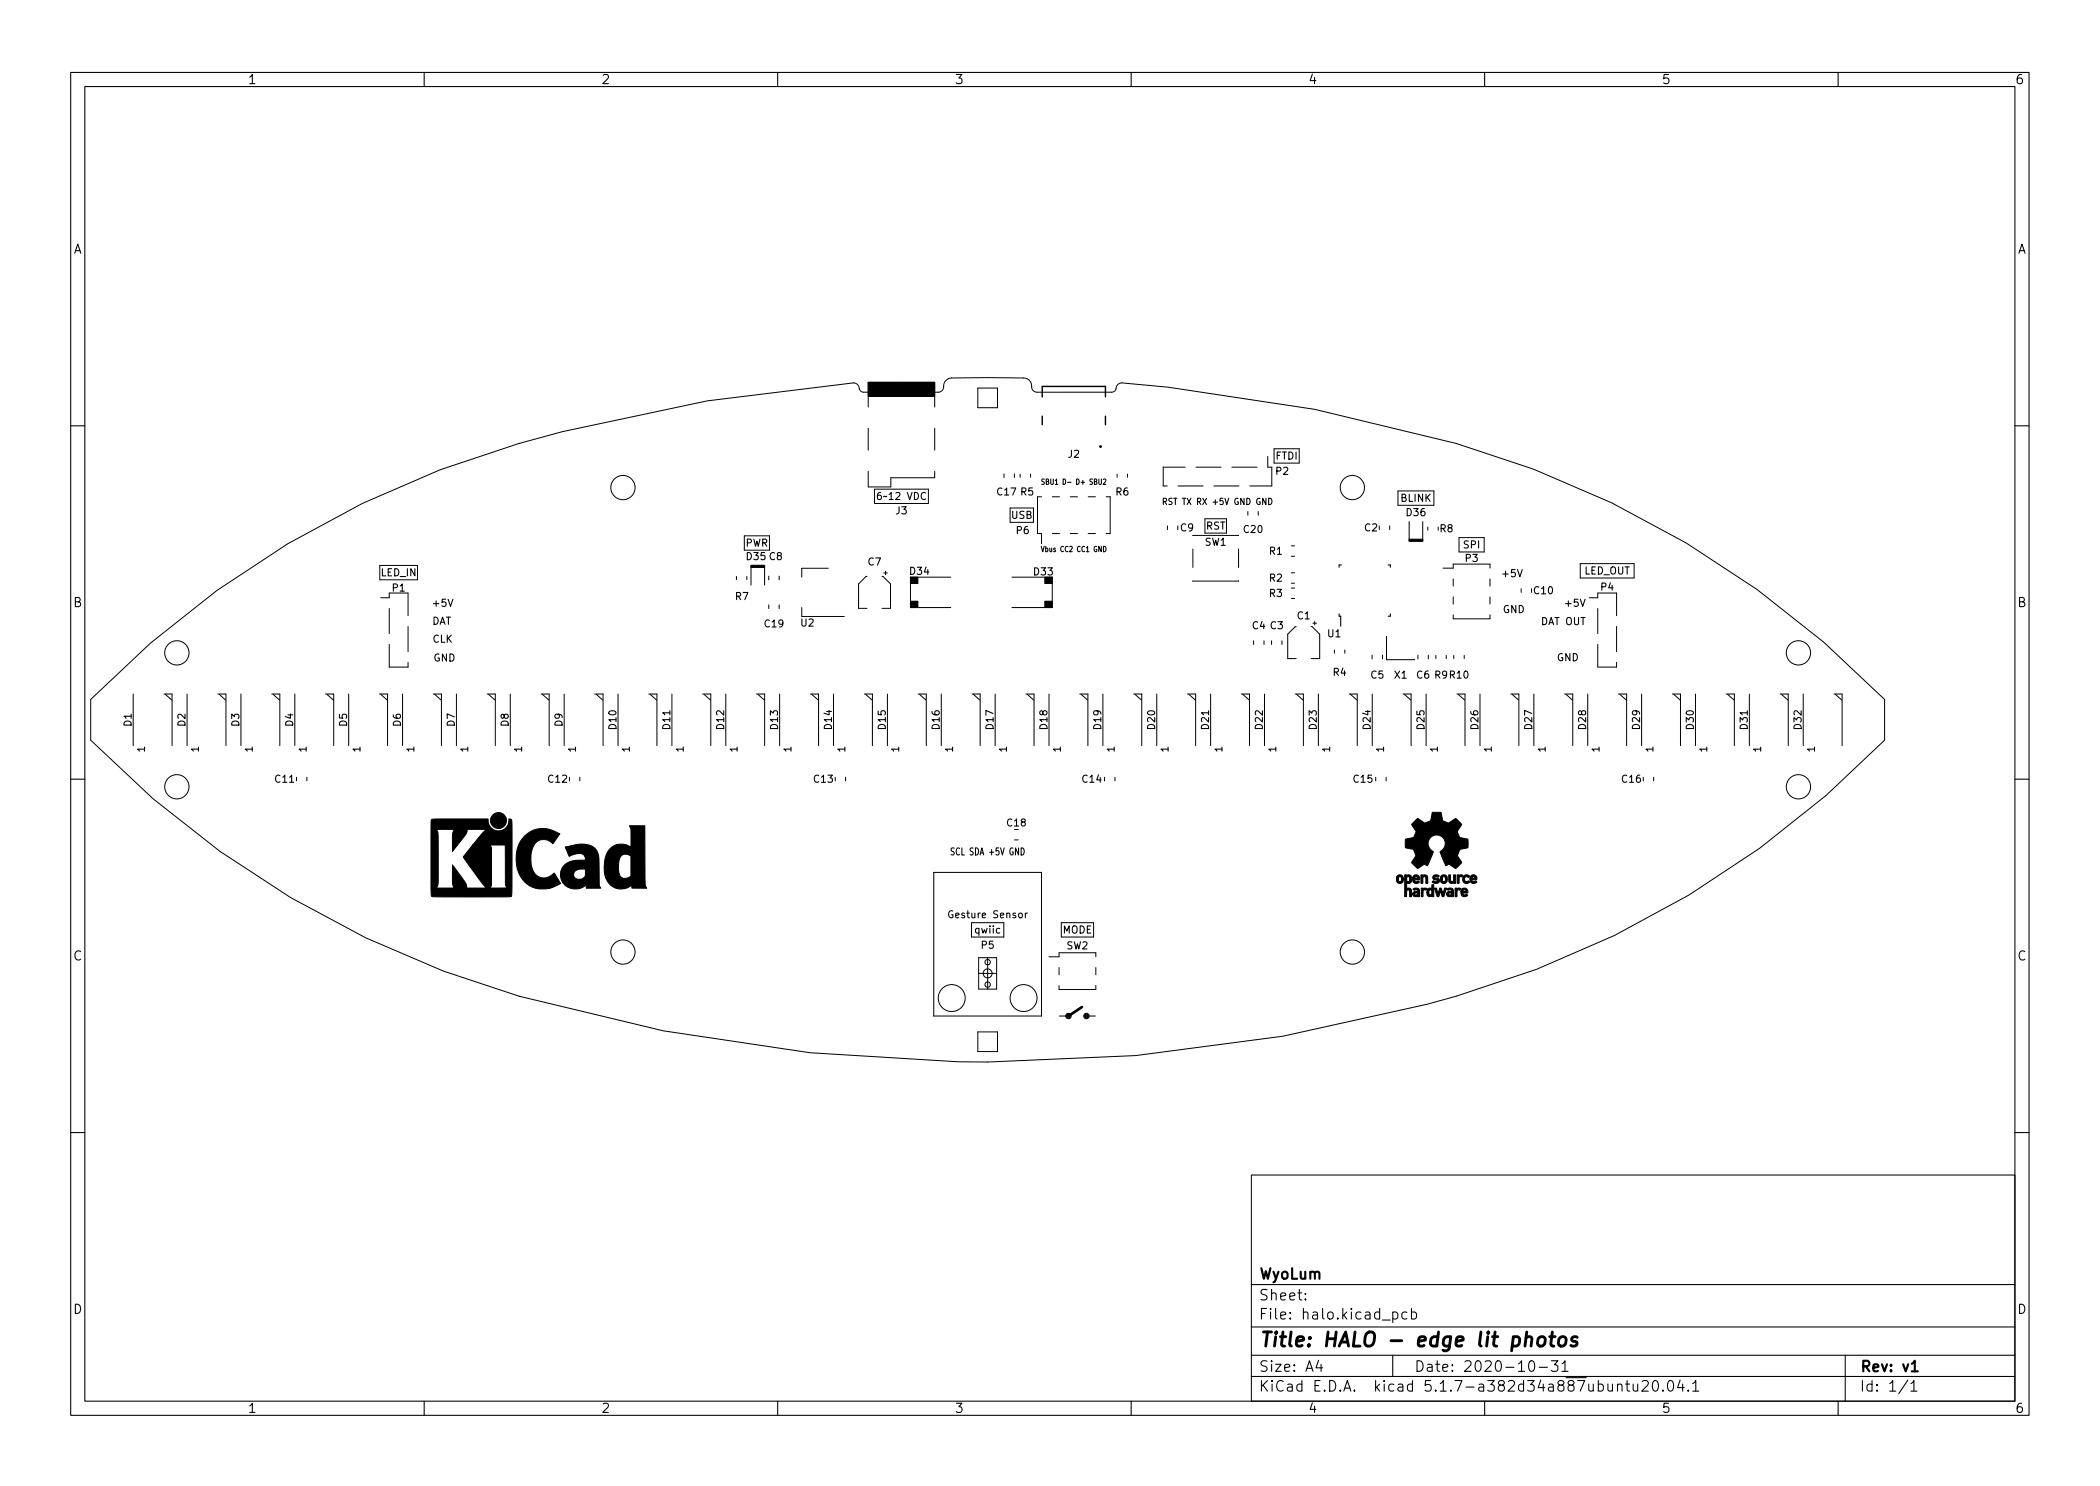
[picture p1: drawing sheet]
<svg xmlns="http://www.w3.org/2000/svg" width="297mm" height="210mm" viewBox="0 0 297 210" stroke-linecap="round" stroke-linejoin="round" font-family="sans-serif">
<defs><g id="words">
<text font-size="2.8" x="178" y="190.6">Title: HALO - edge lit photos</text>
<g font-size="2.1">
<text x="178" y="184">Sheet:</text>
<text x="178" y="181">WyoLum</text>
<text x="178" y="186.7">File: halo.kicad_pcb</text>
<text x="178" y="196.9">KiCad E.D.A. kicad 5.1.7-a382d34a887ubuntu20.04.1</text>
<text x="178" y="194.1">Size: A4</text>
<text x="200" y="194.1">Date: 2020-10-31</text>
<text x="263" y="194.1">Rev: v1</text>
<text x="263" y="196.9">Id: 1/1</text>
</g>
<g font-size="1.8">
<text x="35" y="11.9">1</text>
<text x="85" y="11.9">2</text>
<text x="135" y="11.9">3</text>
<text x="185" y="11.9">4</text>
<text x="235" y="11.9">5</text>
<text x="285" y="11.9">6</text>
<text x="10.3" y="35.9">A</text>
<text x="285.3" y="35.9">A</text>
<text x="10.3" y="85.9">B</text>
<text x="285.3" y="85.9">B</text>
<text x="10.3" y="135.9">C</text>
<text x="285.3" y="135.9">C</text>
<text x="10.3" y="185.9">D</text>
<text x="285.3" y="185.9">D</text>
<text x="35" y="199.9">1</text>
<text x="85" y="199.9">2</text>
<text x="135" y="199.9">3</text>
<text x="185" y="199.9">4</text>
<text x="235" y="199.9">5</text>
<text x="285" y="199.9">6</text>
</g>
<g font-size="1.4">
<text x="151.1" y="64.8">J2</text>
<text x="180.4" y="65">FTDI</text>
<text x="124.7" y="70.7">612 VDC</text>
<text x="141.1" y="70.1">C17 R5</text>
<text x="157.8" y="70.1">R6</text>
<text x="180.5" y="67.2">P2</text>
<text x="198.1" y="71">BLINK</text>
<text x="105.4" y="77.3">PWR</text>
<text x="126.7" y="72.8">J3</text>
<text x="143" y="73.4">USB</text>
<text x="143.8" y="75.6">P6</text>
<text x="167" y="75.2">C9</text>
<text x="170.4" y="77.2">SW1</text>
<text x="170.5" y="74.9">RST</text>
<text x="176" y="75.4">C20</text>
<text x="193" y="75.2">C2</text>
<text x="199" y="73">D36</text>
<text x="203.7" y="75.3">R8</text>
<text x="207" y="77.6">SPI</text>
<text x="53.9" y="81.5">LED_IN</text>
<text x="55.5" y="83.7">P1</text>
<text x="105.6" y="79.2">D35 C8</text>
<text x="122.8" y="80">C7</text>
<text x="128.8" y="81.3">D34</text>
<text x="146.3" y="81.4">D33</text>
<text x="179.6" y="78.5">R1</text>
<text x="179.6" y="82.3">R2</text>
<text x="207.3" y="79.5">P3</text>
<text x="212.6" y="81.7">+5V</text>
<text x="224" y="81.3">LED_OUT</text>
<text x="226.5" y="83.6">P4</text>
<text x="61" y="88.4">DAT</text>
<text x="61.3" y="85.8">+5V</text>
<text x="104" y="84.9">R7</text>
<text x="108.2" y="88.8">C19</text>
<text x="113.3" y="88.6">U2</text>
<text x="177.1" y="89">C4 C3</text>
<text x="179.6" y="84.4">R3</text>
<text x="183.5" y="87.6">C1</text>
<text x="212.5" y="86.7">GND</text>
<text x="217" y="84.1">C10</text>
<text x="218" y="88.4">DAT OUT</text>
<text x="221.5" y="85.8">+5V</text>
<text x="61.2" y="90.9">CLK</text>
<text x="61.3" y="93.6">GND</text>
<text x="187.8" y="90.2">U1</text>
<text x="188.6" y="95.6">R4</text>
<text x="220.2" y="93.5">GND</text>
<text x="193.9" y="96">C5</text>
<text x="197.3" y="96">X1</text>
<text x="200.4" y="96">C6 R9 R10</text>
<text x="18.6" y="102.8" transform="rotate(-90 18.6 102.8)">D1</text>
<text x="20.5" y="106.4" transform="rotate(-90 20.5 106.4)">1</text>
<text x="26.2" y="102.8" transform="rotate(-90 26.2 102.8)">D2</text>
<text x="28.1" y="106.4" transform="rotate(-90 28.1 106.4)">1</text>
<text x="33.8" y="102.8" transform="rotate(-90 33.8 102.8)">D3</text>
<text x="35.7" y="106.4" transform="rotate(-90 35.7 106.4)">1</text>
<text x="41.5" y="102.8" transform="rotate(-90 41.5 102.8)">D4</text>
<text x="43.3" y="106.4" transform="rotate(-90 43.3 106.4)">1</text>
<text x="49.1" y="102.8" transform="rotate(-90 49.1 102.8)">D5</text>
<text x="51" y="106.4" transform="rotate(-90 51 106.4)">1</text>
<text x="56.7" y="102.8" transform="rotate(-90 56.7 102.8)">D6</text>
<text x="58.6" y="106.4" transform="rotate(-90 58.6 106.4)">1</text>
<text x="64.3" y="102.8" transform="rotate(-90 64.3 102.8)">D7</text>
<text x="66.2" y="106.4" transform="rotate(-90 66.2 106.4)">1</text>
<text x="71.9" y="102.8" transform="rotate(-90 71.9 102.8)">D8</text>
<text x="73.8" y="106.4" transform="rotate(-90 73.8 106.4)">1</text>
<text x="79.6" y="102.8" transform="rotate(-90 79.6 102.8)">D9</text>
<text x="81.4" y="106.4" transform="rotate(-90 81.4 106.4)">1</text>
<text x="87.2" y="103.1" transform="rotate(-90 87.2 103.1)">D10</text>
<text x="89.1" y="106.4" transform="rotate(-90 89.1 106.4)">1</text>
<text x="94.8" y="103.1" transform="rotate(-90 94.8 103.1)">D11</text>
<text x="96.7" y="106.4" transform="rotate(-90 96.7 106.4)">1</text>
<text x="102.4" y="103.1" transform="rotate(-90 102.4 103.1)">D12</text>
<text x="104.3" y="106.4" transform="rotate(-90 104.3 106.4)">1</text>
<text x="110" y="103.1" transform="rotate(-90 110 103.1)">D13</text>
<text x="111.9" y="106.4" transform="rotate(-90 111.9 106.4)">1</text>
<text x="117.7" y="103.1" transform="rotate(-90 117.7 103.1)">D14</text>
<text x="119.5" y="106.4" transform="rotate(-90 119.5 106.4)">1</text>
<text x="125.3" y="103.1" transform="rotate(-90 125.3 103.1)">D15</text>
<text x="127.2" y="106.4" transform="rotate(-90 127.2 106.4)">1</text>
<text x="132.9" y="103.1" transform="rotate(-90 132.9 103.1)">D16</text>
<text x="134.8" y="106.4" transform="rotate(-90 134.8 106.4)">1</text>
<text x="140.5" y="103.1" transform="rotate(-90 140.5 103.1)">D17</text>
<text x="142.4" y="106.4" transform="rotate(-90 142.4 106.4)">1</text>
<text x="148.1" y="103.1" transform="rotate(-90 148.1 103.1)">D18</text>
<text x="150" y="106.4" transform="rotate(-90 150 106.4)">1</text>
<text x="155.8" y="103.1" transform="rotate(-90 155.8 103.1)">D19</text>
<text x="157.6" y="106.4" transform="rotate(-90 157.6 106.4)">1</text>
<text x="163.4" y="103.1" transform="rotate(-90 163.4 103.1)">D20</text>
<text x="165.3" y="106.4" transform="rotate(-90 165.3 106.4)">1</text>
<text x="171" y="103.1" transform="rotate(-90 171 103.1)">D21</text>
<text x="172.9" y="106.4" transform="rotate(-90 172.9 106.4)">1</text>
<text x="178.6" y="103.1" transform="rotate(-90 178.6 103.1)">D22</text>
<text x="180.5" y="106.4" transform="rotate(-90 180.5 106.4)">1</text>
<text x="186.2" y="103.1" transform="rotate(-90 186.2 103.1)">D23</text>
<text x="188.1" y="106.4" transform="rotate(-90 188.1 106.4)">1</text>
<text x="193.9" y="103.1" transform="rotate(-90 193.9 103.1)">D24</text>
<text x="195.7" y="106.4" transform="rotate(-90 195.7 106.4)">1</text>
<text x="201.5" y="103.1" transform="rotate(-90 201.5 103.1)">D25</text>
<text x="203.4" y="106.4" transform="rotate(-90 203.4 106.4)">1</text>
<text x="209.1" y="103.1" transform="rotate(-90 209.1 103.1)">D26</text>
<text x="211" y="106.4" transform="rotate(-90 211 106.4)">1</text>
<text x="216.7" y="103.1" transform="rotate(-90 216.7 103.1)">D27</text>
<text x="218.6" y="106.4" transform="rotate(-90 218.6 106.4)">1</text>
<text x="224.3" y="103.1" transform="rotate(-90 224.3 103.1)">D28</text>
<text x="226.2" y="106.4" transform="rotate(-90 226.2 106.4)">1</text>
<text x="232" y="103.1" transform="rotate(-90 232 103.1)">D29</text>
<text x="233.8" y="106.4" transform="rotate(-90 233.8 106.4)">1</text>
<text x="239.6" y="103.1" transform="rotate(-90 239.6 103.1)">D30</text>
<text x="241.5" y="106.4" transform="rotate(-90 241.5 106.4)">1</text>
<text x="247.2" y="103.1" transform="rotate(-90 247.2 103.1)">D31</text>
<text x="249.1" y="106.4" transform="rotate(-90 249.1 106.4)">1</text>
<text x="254.8" y="103.1" transform="rotate(-90 254.8 103.1)">D32</text>
<text x="256.7" y="106.4" transform="rotate(-90 256.7 106.4)">1</text>
<text x="39" y="110.7">C11</text>
<text x="77.6" y="110.7">C12</text>
<text x="115.2" y="110.7">C13</text>
<text x="153.1" y="110.7">C14</text>
<text x="191.5" y="110.7">C15</text>
<text x="229.5" y="110.7">C16</text>
<text x="142.5" y="116.9">C18</text>
<text x="134.9" y="121">SCL SDA +5V GND</text>
<text x="134.5" y="129.9">Gesture Sensor</text>
<text x="137.9" y="132.1">qwiic</text>
<text x="138.8" y="134.2">P5</text>
<text x="150.3" y="132.1">MODE</text>
<text x="150.9" y="134.3">SW2</text>
</g>
<text font-size="1.2" x="165.2" y="71.4">RST TX RX +5V GND GND</text>
<g font-size="1.1">
<text x="148.1" y="68.6">SBU1 D- D+ SBU2</text>
<text x="147.7" y="78.1">Vbus CC2 CC1 GND</text>
</g>
</g></defs>
<g fill="none" stroke="#000" stroke-width=".15">
<path d="M10 10.2h277v190.1h-277zM12 12.2h273v186.1h-273zM60 10.2v2M110 10.2v2M160 10.2v2M210 10.2v2M260 10.2v2M10 60.2h2M124.6 69.7h-.3a.67 .67 0 0 0 0 1l.3-.1 .1-.4-.2-.1h-.3l-.1 .1M130.9 69.8a.47 .47 0 0 0-.6 .3 .47 .47 0 0 0 .4 .6l.2-.1M147.3 77.3l.2 .8 .2-.8M147.7 67.8h-.3a.28 .28 0 0 0 0 .3 .28 .28 0 0 0 .3 .1v.3h-.3"/>
<path d="M156.1 67.8h.2l.1 .2-.4 .5h.4M156.1 77.3a.38 .38 0 0 1 .3 .4 .38 .38 0 0 1-.3 .4zM164.5 71l.5-.1-.1-.4h-.4v.9M164.7 71l.3 .4M179.4 70.5a.45 .45 0 0 1 .5 .4 .45 .45 0 0 1-.5 .5zM189.7 79.9h-.3v.4M196.3 79.9h.4v.4M285 60.2h2M189.4 86.9v.3h.2v1.4M196.7 86.9v.3h-.4M10 110.2h2M285 110.2h2"/>
<path d="M10 160.2h2M177 166.3h108v32h-108zM285 160.2h2M60 198.3v2M110 198.3v2M160 198.3v2M177 194.8h108M177 191.8h108M177 187.8h108M177 181.8h108M184.6 183.8l.1 .1h-.1v-.1v.1M184.6 183l.1 .1h-.1v-.1v.1"/>
<path d="M186.5 192.5l-.4 1h1M186.9 193v1M197 191.8v3M197 185.7l.4-.1 .3 .3v.4l-.1 .3h-.2h-.4M199 185.7l-.4-.1-.3 .3v.4l.1 .3h.2h.4M199.6 185.7l.5-.1 .3 .3v.4l-.2 .3h-.1h-.5M199.6 185.1v1.5M210 198.3v2M216.4 192.7a.36 .36 0 0 1 .3-.2 .36 .36 0 0 1 .3 .3 .77 .77 0 0 1-.4 1.2 .91 .91 0 0 1-.2-1.3zM217.7 193.5h1.2M219.4 192.5h1l-.5 .6a.41 .41 0 0 1 .5 .3v.3l-.2 .3h-.6l-.2-.1M220.9 193l.5-.5v1.5"/>
<path d="M220.9 194h.9M228.8 196a.37 .37 0 0 1 .6 0v.8M228.8 195.8v1M229.9 195.8h.6M230.1 195.3v1.3l.1 .2h.3M231 195.8l.1 1a.41 .41 0 0 0 .5-.1M231.6 195.8v1M232.3 195.5l.2-.2 .5 .1a.41 .41 0 0 1 .1 .6l-.9 .8h.9M233.9 195.4a.36 .36 0 0 1 .6 .2 .77 .77 0 0 1-.4 1.2 1 1 0 0 1-.2-1.4zM235.2 196.7l.1 .1h-.1h-.1l.1-.1v.1M236.1 195.4a.36 .36 0 0 1 .5 .2 .77 .77 0 0 1-.4 1.2 1 1 0 0 1-.1-1.4zM237.6 195.3l-.3 1h.9"/>
<path d="M238 195.8v1M238.8 196.7l.1 .1h-.1h-.1l.1-.1v.1M239.4 195.8l.5-.5v1.5M239.4 196.8h.9M260 198.3v2M261 191.8v6.5M269.9 195.3l-1.3 1.9M270.3 195.8l.4-.5v1.5M270.3 196.8h.8"/>
<circle cx="151.1" cy="143.8" r=".25"/>
<circle cx="151.1" cy="143.8" r=".13"/>
<circle cx="151.1" cy="143.8" r=".38"/>
<circle cx="153.7" cy="143.8" r=".25"/>
<circle cx="153.7" cy="143.8" r=".13"/>
<circle cx="153.7" cy="143.8" r=".38"/>
</g>
<path d="M270.4 193l.4-.5v1.5M270.4 194h.9" fill="none" stroke="#000" stroke-width=".3"/>
<path d="M215.8 189.3a.49 .49 0 0 1 .9 .1l-.1 1.1M217.7 189.3a.52 .52 0 0 1 .5-.2 .52 .52 0 0 1 .4 .4l-.1 .6a.55 .55 0 0 1-.5 .4 .55 .55 0 0 1-.5-.4zM219.2 189.1h.8M219.6 188.5l-.2 1.7v.2l.4 .1M220.6 189.3a.52 .52 0 0 1 .5-.2 .52 .52 0 0 1 .4 .4v.6a.55 .55 0 0 1-.6 .4 .55 .55 0 0 1-.5-.4zM223.1 189.2a.49 .49 0 0 0-.8 .3l.1 .2 .6 .2 .1 .2-.1 .3-.2 .1-.6-.1" fill="none" stroke="#000" stroke-width=".4"/>
<g fill="none" stroke="#000" stroke-width=".14">
<path d="M122.8 57.6v-3.5h9.4v3.5M138.3 54.9h2.8v2.8h-2.8zM105.3 75.8h3.5v2h-3.5zM122.8 66.7v2.2h3.2v-1.3h6.2v-.9M122.8 60.6v3.1M123.7 69.2h7.6v2h-7.6zM132.2 60.6v3.1M142 67v.6M142.9 71.9h3.3M142.9 73.9h3.3M143.5 67v.6M144.3 67.1v.4"/>
<path d="M145.8 67.1v.4M147.3 70.3h-.5v5.2h.5v1.4M148.8 75.5h1.1M148.8 70.3h1.1M151.4 75.5h1M151.4 70.3h1M153.9 75.5h1M153.9 70.3h1M156.5 70.3h.5v5.2h-.5M158 67.1v.4M159.5 67.1v.4M165.1 74.4v.5"/>
<path d="M166.6 68.8h3.6M167.6 66.1h-3.1v2.7h.6M168.7 75.8h6.5M168.7 77.7v2.6M169.2 66.1h3.5M170.4 73.4h3.1M170.4 75.4h3.1M171.7 68.8h3.6M174.2 66.1h3.6M175.2 77.7v2.6M176.5 72.4v.5M178 72.4v.5"/>
<path d="M179.3 64.6v1.5h.6v2.7h-3.1M180.2 63.5h3.6v2h-3.6zM182.7 77.2h.4M182.7 78.7h.4M196.6 74.4v.5M197.7 69.5h5.1v2h-5.1zM199.3 73.8v2.7h1.9v-2.7M202 74.6v.4M206.4 76.1h3.5v2h-3.5zM223.5 79.8h7.6v2h-7.6zM12.8 99l8.5-8 9.4-7.5 10-6.6 10.6-5.7 11-4.7 11.1-3.8 6.1-1.6 20.5-4.4 20.7-2.5a.95 .95 0 0 1 .9 1l.2 .2 .3 .1h10.6a.85 .85 0 0 0 .8-1.1 1.14 1.14 0 0 1 1.1-.9h10.2a1.28 1.28 0 0 1 1.2 1.5l.2 .4 .4 .1h10.6a.75 .75 0 0 0 .7-.8l.3-.4 .5-.1 6.5 .6 20.8 3.1 20 4.8 10.9 3.7 11 4.7 10.6 5.7 10 6.6 9.4 7.4 8.7 8.2v5.7l-8.3 7.8-9.4 7.5-10 6.6-10.5 5.8-11.1 4.7-11.3 3.9-4.1 1.1-20.5 4.5-20.7 2.8-21 .9-4.2-.1-20.9-1.2-20.8-3.1-20.4-4.9-10.7-3.6-11-4.7-10.6-5.7-10-6.6-9.5-7.4-8.8-8.3zM18.8 98.2v7.3"/>
<path d="M23.2 98.2h1.1v7.3M23.4 98.2l.9 .8M26.5 98.2v7.3M30.8 98.2h1.2v7.3M31 98.2l.9 .8M34.1 98.2v7.3M38.4 98.2h1.2v7.3M38.6 98.2l.9 .8M41.7 98.2v7.3M46 98.2h1.2v7.3M46.3 98.2l.9 .8M49.3 98.2v7.3"/>
<path d="M53.7 98.2h1.1v7.3M53.7 80h5.4v2h-5.4zM53.8 84.6h1.3v-.7h2.6v3.2M53.9 98.2l.9 .8M55.1 91.2v3.2h2.6v-.7M55.1 86.1v3.6M56.9 98.2v7.3M57.7 88.6v3.6M61.3 98.2h1.1v7.3M61.5 98.2l.9 .8M64.6 98.2v7.3M68.9 98.2h1.2v7.3"/>
<path d="M69.1 98.2l.9 .8M72.2 98.2v7.3M76.5 98.2h1.2v7.3M76.7 98.2l.9 .8M79.8 98.2v7.3M84.1 98.2h1.2v7.3M84.4 98.2l.9 .8M87.4 98.2v7.3M91.8 98.2h1.1v7.3M92 98.2l.9 .8M95 98.2v7.3M99.4 98.2h1.1v7.3"/>
<path d="M99.6 98.2l.9 .8M102.7 98.2v7.3M104.2 81.6v.4M105.6 81.6v.4M106.2 82.8v-2.7h1.9v2.7M107 98.2h1.2v7.3M107.2 98.2l.9 .8M108.7 81.5v.5M108.7 85.6v.5M110.2 81.5v.5M110.2 85.6v.5M110.3 98.2v7.3"/>
<path d="M113.4 86v1.2h6M114.6 98.2h1.2v7.3M114.8 98.2l.9 .8M117.2 80.4h-3.8v1.3M117.9 98.2v7.3M122.2 98.2h1.2v7.3M122.5 98.2l.9 .8M122.6 81.6h-.1l-1.1 1v3.5h1.2M124.8 81.6h.1l1.1 1v3.5h-1.2M125 81.1h.5M125.3 80.8v.5M125.5 98.2v7.3"/>
<path d="M129.9 98.2h1.1v7.3M130.1 98.2l.9 .8M133.1 98.2v7.3M134.5 81.7h-5.7v4.3h5.7M137.5 98.2h1.1v7.3M137.7 98.2l.9 .8M140.8 98.2v7.3M143.1 81.7h5.7v4.3h-5.7M145.1 98.2h1.2v7.3M145.3 98.2l.9 .8M148.4 98.2v7.3M152.7 98.2h1.2v7.3"/>
<path d="M152.9 98.2l.9 .8M156 98.2v7.3M160.3 98.2h1.2v7.3M160.6 98.2l.9 .8M163.6 98.2v7.3M168 98.2h1.1v7.3M168.2 98.2l.9 .8M168.7 82.2h6.5M171.2 98.2v7.3M175.6 98.2h1.1v7.3M175.8 98.2l.9 .8M177.3 90.7v.5"/>
<path d="M178.8 90.7v.5M178.9 98.2v7.3M179.9 90.7v.5M181.3 90.7v.5M182.7 81h.4M182.7 82.5h.4M182.7 84.7h.4M182.7 83.2h.4M183.2 98.2h1.2v7.3M183.3 88.7h-.1l-1.1 1v3.5h1.2M183.4 98.2l.9 .8M185.5 88.7h.1l1.1 1v3.5h-1.2"/>
<path d="M185.7 88.2h.5M186 87.9v.5M186.5 98.2v7.3M188.7 92v.4M190.2 92v.4M190.8 98.2h1.2v7.3M191 98.2l.9 .8M194.1 92.7v.5M194.1 98.2v7.3M195.6 92.7v.5M196.1 90v3.3h4M198.4 98.2h1.2v7.3"/>
<path d="M198.7 98.2l.9 .8M200.6 92.7v.5M201.7 98.2v7.3M202 92.7v.5M203.1 92.7v.5M204.1 80.4h1.5v-.6h5.2v.6M204.6 92.7v.5M205.6 87v.6h5.2v-.6M205.6 81.9v1M205.6 84.4v1.1M205.6 92.7v.5M206.1 98.2h1.1v7.3"/>
<path d="M206.3 98.2l.9 .8M207.1 92.7v.5M209.3 98.2v7.3M210.8 81.9v1M210.8 84.4v1.1M213.7 98.2h1.1v7.3M213.9 98.2l.9 .8M215.2 83.3v.5M217 98.2v7.3M221.3 98.2h1.2v7.3M221.5 98.2l.9 .8M224.6 98.2v7.3"/>
<path d="M224.8 84.6h1.2v-.7h2.7v3.2M226 91.2v3.2h2.7v-.7M226 86.1v3.6M228.7 88.6v3.6M228.9 98.2h1.2v7.3M229.1 98.2l.9 .8M232.2 98.2v7.3M236.5 98.2h1.2v7.3M236.8 98.2l.9 .8M239.8 98.2v7.3M244.2 98.2h1.1v7.3M244.4 98.2l.9 .8"/>
<path d="M247.4 98.2v7.3M251.8 98.2h1.1v7.3M252 98.2l.9 .8M255.1 98.2v7.3M259.4 98.2h1.2v7.3M259.6 98.2l.9 .8M41.9 110v.5M43.4 110v.5M82 110v.5M119.6 110v.5M143.5 118.8h.5M156.2 110v.5"/>
<path d="M157.7 110v.5M194.6 110v.5M196.1 110v.5M233.9 110v.5M132.1 123.4h15.2v20.4h-15.2zM137.4 130.6h4.6v2h-4.6zM138.4 135.5h2.6v4.4h-2.6zM138.4 137.7h2.6M139.7 135.5v4.4M148.4 135.4h1.4v-.6h5.2v.6M149.8 139.4v.6h5.2v-.6M149.8 136.9v1"/>
<path d="M150.1 130.6h4.6v2h-4.6zM155 136.9v1M138.3 146h2.8v2.8h-2.8zM149.9 143.8h1.2M153.7 143.8h1.2"/>
<circle cx="88.1" cy="69" r="1.72"/>
<circle cx="191.3" cy="69" r="1.72"/>
<circle cx="25" cy="92.4" r="1.72"/>
<circle cx="254.4" cy="92.4" r="1.72"/>
<circle cx="25" cy="111.3" r="1.72"/>
<circle cx="254.4" cy="111.3" r="1.72"/>
<circle cx="88.1" cy="134.7" r="1.72"/>
<circle cx="139.7" cy="137.7" r=".63"/>
<circle cx="139.7" cy="139.3" r=".38"/>
<circle cx="139.7" cy="136.1" r=".38"/>
<circle cx="191.3" cy="134.7" r="1.72"/>
<circle cx="134.6" cy="141.2" r="1.9"/>
<circle cx="144.8" cy="141.2" r="1.9"/>
</g>
<path d="M153 142.5l-1.9 1.3" fill="none" stroke="#000" stroke-width=".38"/>
<g fill="none" stroke="#000" stroke-width=".2">
<path d="M147.4 56.2v-1.5h9v1.5M147.4 58.9v1.2M156.4 58.9v1.2"/>
<circle cx="155.7" cy="63.2" r=".1"/>
</g>
<g fill="#000" stroke="#000" stroke-width=".14">
<path d="M122.8 54.1h9.4v2h-9.4zM199.3 76.3h1.9v.3h-1.9zM106.2 80h2v.3h-2zM128.8 81.7h1v.9h-1zM128.8 85.1h1v.9h-1zM147.8 85.1h1v.9h-1zM147.8 81.7h1v.9h-1zM61 116l.9-.1h7.1a1.48 1.48 0 0 0 1.5 1.7 1.48 1.48 0 0 0 1.5-1.7 .36 .36 0 0 1 .4 .1 .36 .36 0 0 1 0 .4l-.1 10.4-10.9 .1a.33 .33 0 0 1-.4-.1 .33 .33 0 0 1 0-.4v-.7h3.3l-.3-.8v-2.5l1.8 2.5 .2 .4v.4h2.8l-.8-1-2.5-3.4 1.4-1.7h2.4l.2 .3v5.4l-.2 .4 2.4-.1-.2-.4v-5.6h-4.6l1.2-1.6 .7-.7h-2.7l-.1 .4-.2 .4-1.8 2.4v-2.5l.3-.7-2.6 .1a1.22 1.22 0 0 1 .3 1.1v2.8a17.1 17.1 0 0 1-.1 4.1l-.2 .3h-.7zM74.2 118.3a3.9 3.9 0 0 1 4.9-.4l.1 .1-1 1.4a1.72 1.72 0 0 0-1.9-.5 1.72 1.72 0 0 0-1.1 1.6l-.1 1a2.71 2.71 0 0 0 1.2 2.6 2.01 2.01 0 0 0 2.1-.6l.9 1.5-.6 .3a3.9 3.9 0 0 1-5.7-3.8 4.3 4.3 0 0 1 1.2-3.2zM80 119.8a7.6 7.6 0 0 1 3.4-.2 2.22 2.22 0 0 1 1.3 2.3l.1 3.4 .2 .4h-2.1v-.5a2.18 2.18 0 0 1-3.6-1.2v-.2h1.8a.87 .87 0 0 0 1.1 .6 .87 .87 0 0 0 .6-1.1v-.3a1.55 1.55 0 0 0-1.6 .5l-.1 .3h-1.8a2.28 2.28 0 0 1 2.6-2.1h.9a.84 .84 0 0 0-1.1-.9l-1.2 .4zM89 116.8h2.2v6.5a5.4 5.4 0 0 0 .2 2.2l.1 .2h-2.1l-.1-.5a2.34 2.34 0 0 1-2.5 .4 2.34 2.34 0 0 1-1.3-2.2v-.7h2a1.33 1.33 0 0 0 .6 1.6l.7-.1 .4-.2v-2.9a1.01 1.01 0 0 0-1.1-.2 1.01 1.01 0 0 0-.6 1.1v.7h-2a3 3 0 0 1 1.8-3.2 2.26 2.26 0 0 1 1.9 .4l.1-.4a6.1 6.1 0 0 0-.2-2.5zM200.2 116.1l.1-.1a.26 .26 0 0 1 .2-.2 .26 .26 0 0 1 .3 .2l.7 .5 .9-.4 .2-1.2h1.2l.3 1.2 .8 .4 .8-.5a.26 .26 0 0 1 .2-.2 .26 .26 0 0 1 .3 .2l.4 .4a.27 .27 0 0 1 .2 .3 .27 .27 0 0 1-.2 .3l-.3 .3a.47 .47 0 0 0 0 .8v.1a.45 .45 0 0 0 .6 .4l.4 .1a.27 .27 0 0 1 .3 .1 .27 .27 0 0 1 .1 .3v.4a.34 .34 0 0 1-.1 .4 .34 .34 0 0 1-.4 .1l-.5 .2a1.01 1.01 0 0 0-.1 1.6 .26 .26 0 0 1 .2 .3 .26 .26 0 0 1-.3 .2l-.4 .4a.24 .24 0 0 1-.2 .2 .24 .24 0 0 1-.2-.2l-.7-.4-.5 .2-.8-2a1.23 1.23 0 0 0 .7-1.5 1.23 1.23 0 0 0-1.6-.7 1.23 1.23 0 0 0-.7 1.5l.6 .7-.3 .9-.5 1.1-.4-.2-.5 .3a.36 .36 0 0 1-.6 .2l-.6-.5a.28 .28 0 0 1-.1-.3 .28 .28 0 0 1 .1-.3l.2-.3a.48 .48 0 0 0 .1-.7l-.2-.5-.7-.2a.34 .34 0 0 1-.4 0 .34 .34 0 0 1 0-.4v-.4a.33 .33 0 0 1 0-.4 .33 .33 0 0 1 .3-.1l.4-.1a.47 .47 0 0 0 .6-.5l.1-.1a.46 .46 0 0 0-.2-.8l-.2-.3a.26 .26 0 0 1-.1-.3 .26 .26 0 0 1 .2-.2z"/>
<path d="M197.6 123.9a.56 .56 0 0 1 .8 0 .56 .56 0 0 1 .1 .7 .5 .5 0 0 1-.6 .4 .5 .5 0 0 1-.4-.6h.3a.26 .26 0 0 0 .2 .3 .26 .26 0 0 0 .2-.3 .24 .24 0 0 0-.1-.3 .24 .24 0 0 0-.3 .1v.2h-.3zM198.7 123.8h.3a.46 .46 0 0 1 .5 .1 .46 .46 0 0 1 .2 .5 .44 .44 0 0 1-.2 .5 .44 .44 0 0 1-.5 0v.8a.51 .51 0 0 1 .6 .1 .51 .51 0 0 1 .1 .6v.5h-.3v-.9a.27 .27 0 0 0-.4 0 .27 .27 0 0 0 0 .4v.5h-.3v-2.5h.3v.1a.23 .23 0 0 0 .3 .2 .23 .23 0 0 0 .1-.3 .22 .22 0 0 0-.1-.3 .22 .22 0 0 0-.3 .1v.2h-.3zM199.9 125.8a.55 .55 0 0 1 .7-.1 .55 .55 0 0 1 .2 .7v.5l-.3-.1a.44 .44 0 0 1-.7-.3h.3a.23 .23 0 0 0 .2 .1 .23 .23 0 0 0 .2-.2l-.7 .1a.45 .45 0 0 1 .7-.3 .3 .3 0 0 0-.2-.3 .3 .3 0 0 0-.3 0zM200 123.9a.53 .53 0 0 1 .6 0 .53 .53 0 0 1 .2 .6h-.7a.31 .31 0 0 0 .2 .3 .31 .31 0 0 0 .3-.1l.1 .1a.54 .54 0 0 1-.7 .1 .54 .54 0 0 1-.2-.7h.7a.24 .24 0 0 0-.2-.2 .24 .24 0 0 0-.2 .2h-.3zM201 125.7h.8l-.2 .2a.3 .3 0 0 0-.3 .2 .3 .3 0 0 0 0 .3v.5h-.3zM201 123.8h.3a.5 .5 0 0 1 .6 .1 .5 .5 0 0 1 .1 .6v.5h-.3v-.4a.31 .31 0 0 0 0-.4 .31 .31 0 0 0-.4-.1v.9h-.3zM202 125.7h.2l.3 .1v-.6h.3v1.7l-.3-.1a.45 .45 0 0 1-.5 0 .45 .45 0 0 1-.2-.5h.3a.25 .25 0 0 0 .3 .3 .25 .25 0 0 0 .1-.4 .23 .23 0 0 0-.3-.3 .23 .23 0 0 0-.1 .4h-.3zM202.8 123.9a.56 .56 0 0 1 .8 .1l-.2 .1a.25 .25 0 0 0-.2-.1 .25 .25 0 0 0-.2 .2 .41 .41 0 0 1 .5 .2 .41 .41 0 0 1-.1 .5 .77 .77 0 0 1-.8-.1l.1-.2a.33 .33 0 0 0 .6 0 .66 .66 0 0 1-.6-.5zM202.9 125.7h.3l.2 .7 .3-.7h.2l.2 .7 .2-.7h.3l-.4 1.2h-.2l-.2-.8-.3 .8h-.2zM203.8 124a.57 .57 0 0 1 .8-.1 .57 .57 0 0 1 .1 .8 .51 .51 0 0 1-.6 .3 .51 .51 0 0 1-.4-.6h.3v.1a.24 .24 0 0 0 .3 .2 .24 .24 0 0 0 .2-.3 .26 .26 0 0 0-.2-.4 .26 .26 0 0 0-.3 .4h-.3zM204.9 123.8h.3v.6a.25 .25 0 0 0 0 .3 .25 .25 0 0 0 .4 0v-.9h.3v1.2l-.3-.1a.46 .46 0 0 1-.5 0 .46 .46 0 0 1-.2-.5zM204.7 125.8a.55 .55 0 0 1 .7-.1 .55 .55 0 0 1 .2 .7v.5l-.3-.1a.43 .43 0 0 1-.7-.3h.3a.25 .25 0 0 0 .3 .1 .25 .25 0 0 0 .1-.2l-.7 .1a.35 .35 0 0 1 .5-.3l.2-.1a.26 .26 0 0 0-.1-.2 .26 .26 0 0 0-.4 .1z"/>
<path d="M205.8 125.7h.3v.1l.2-.1h.3a.25 .25 0 0 1-.1 .3 .25 .25 0 0 1-.3-.1l-.1 .2v.8h-.3zM206.1 123.8h.4a.2 .2 0 0 1 .3-.1 .2 .2 0 0 1 .1 .3l-.5 .2v.8h-.3zM206.8 125.8a.53 .53 0 0 1 .6-.1 .53 .53 0 0 1 .2 .7h-.7a.36 .36 0 0 0 .6 .1l.1 .1a.54 .54 0 0 1-.7 .2 .54 .54 0 0 1-.3-.7h.7a.23 .23 0 0 0-.2-.2 .23 .23 0 0 0-.2 .2h-.3zM207 123.9a.5 .5 0 0 1 .9 .1l-.2 .2a.32 .32 0 0 0-.5 0 .32 .32 0 0 0 .1 .4 .32 .32 0 0 0 .4 0l.2 .2a.61 .61 0 0 1-.9 0 .61 .61 0 0 1 0-.9zM208.1 123.9a.52 .52 0 0 1 .6 0 .52 .52 0 0 1 .2 .6h-.7a.29 .29 0 0 0 .2 .3 .29 .29 0 0 0 .3-.1l.2 .1a.57 .57 0 0 1-.7 .1 .57 .57 0 0 1-.3-.7h.7a.23 .23 0 0 0-.2-.2 .23 .23 0 0 0-.2 .2h-.3z"/>
<circle cx="70.5" cy="116.1" r="1.13"/>
</g>
<use href="#words"/>
</svg>
